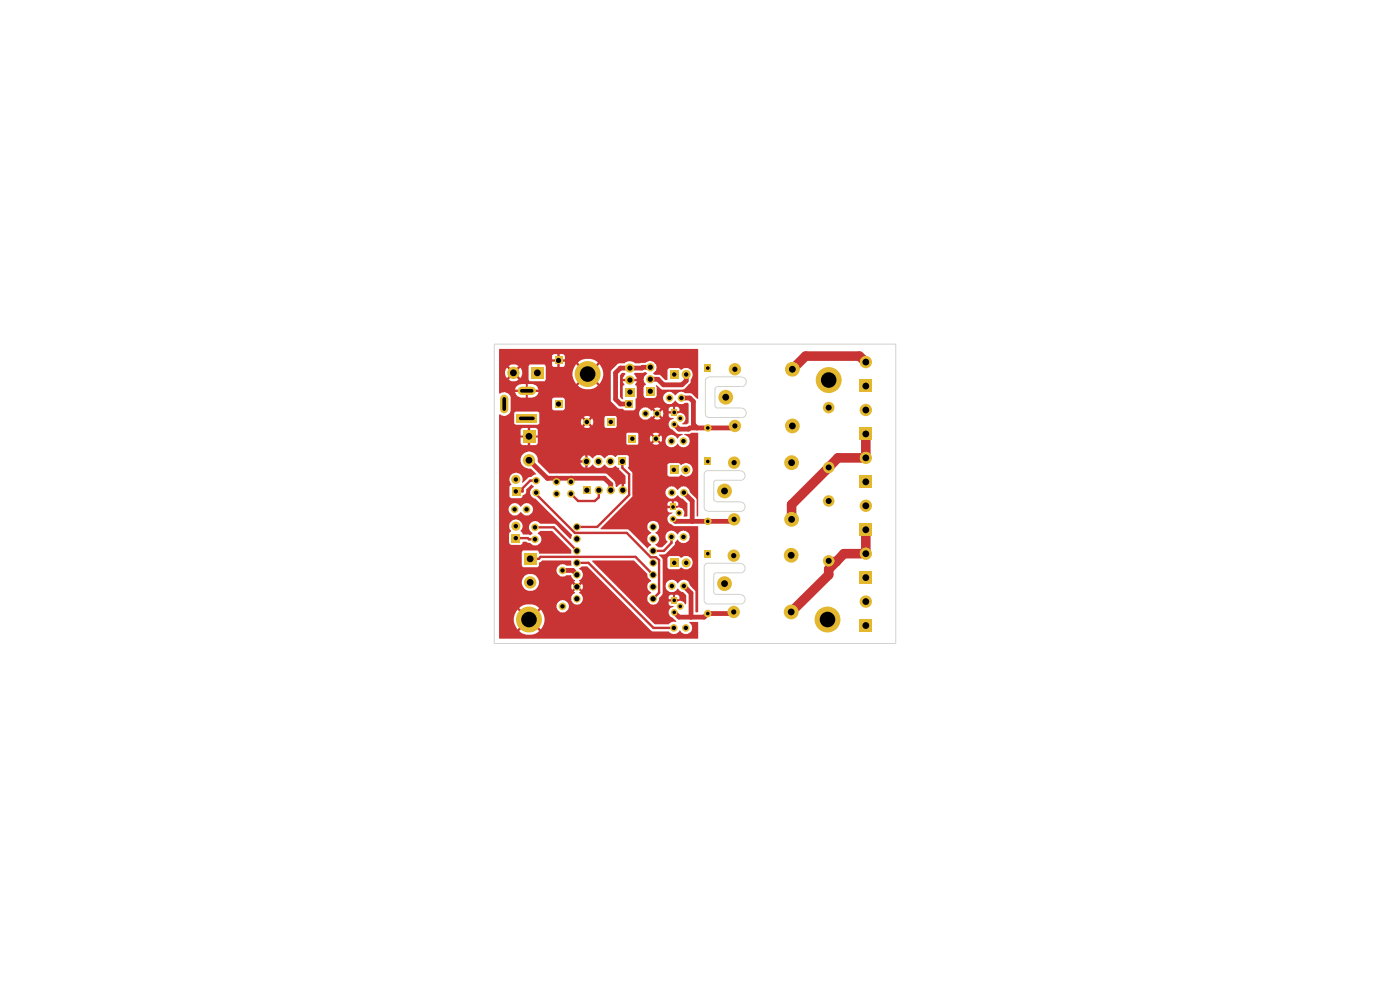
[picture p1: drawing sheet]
<svg xmlns="http://www.w3.org/2000/svg" width="297mm" height="210mm" viewBox="0 0 297 210" stroke-linecap="round" stroke-linejoin="round" font-family="sans-serif">
<g fill="#c83434">
<path d="M131.9 79.1h.6l.2 .2-.6 1.1h.9v.5h-.9l.4 .6-.4 .5v2.7l-.6-.4v-4.7z"/>
<path d="M106 74h42l.1 10.5-.2 .1-1.1-1.1-1.6-.2a1.21 1.21 0 0 0-1.8 .5l-.2 .1a1.3 1.3 0 0 0-1.9-.6 1.3 1.3 0 0 0-.2 2 1.3 1.3 0 0 0 2-.3l.2-.1 .4 .5a1.12 1.12 0 0 0 1.6 0h.6l.2 .2v4.1l-.4 .3h-1l.1-.2a1.16 1.16 0 0 0 .5-1.6 1.16 1.16 0 0 0-1.6-.5h-.3v-.5h.7v-.5l-.2-.3-.7-.1v.8h-.4v-.8h-.5l-.4 .2v.7h.7v.5h-.7v.5l.2 .4 .8 .1v.1a1.22 1.22 0 0 0-1.1 1.1 1.22 1.22 0 0 0 .9 1.3l.8 .8h1.3l-.1 .3-.6 .3-.4 .5-.1-.1a1.29 1.29 0 0 0-1.6-.6 1.29 1.29 0 0 0-.7 1.6 1.34 1.34 0 0 0 1.2 .8 1.34 1.34 0 0 0 1.2-.7 1.35 1.35 0 0 0 2.3 .3 1.35 1.35 0 0 0-.8-2.2v-.2h1.1l.4-.2 1.4 .1-.1 17.7-.2-.1v-3.7l-1.5-1.4v-.2a1.35 1.35 0 0 0-1.1-1.1 1.35 1.35 0 0 0-1.4 .8h-.1a1.35 1.35 0 0 0-2-.5 1.35 1.35 0 0 0 0 2.1 1.35 1.35 0 0 0 2-.4l.1-.1 .8 .8h.3l.9 .9v2.8h-.8a1.17 1.17 0 0 0-.1-1.5 1.17 1.17 0 0 0-1.4-.2h-.4v-.5h.8v-.5l-.3-.4h-.6v.8h-.5v-.8h-.5l-.3 .2-.1 .7h.8v.5h-.8v.5l.3 .3 .7 .1v.2a1.2 1.2 0 0 0-1 1.1 1.2 1.2 0 0 0 .9 1.3l.5 .3 5.1 .1-.1 18.2-.5-.1v-4.4l-1.2-1.3a1.3 1.3 0 0 0-2-.9l-.5 .6-.2-.2a1.26 1.26 0 0 0-1.8-.4 1.36 1.36 0 0 0-.5 1.5 1.36 1.36 0 0 0 1.2 1l.9-.4 .4-.5 .4 .5 .7 .3 .7 .7-.1 1.9a1.42 1.42 0 0 0-1.8-.6h-.3v-.5h.7v-.5l-.2-.3-.7-.1v.8h-.4v-.8h-.5l-.4 .2v.7h.7v.5h-.7v.5l.2 .4h.8v.2a1.22 1.22 0 0 0-1.1 1.1 1.22 1.22 0 0 0 .9 1.3l.8 .7-.1 .1h-.9l-.6 .5h-3l-13.3-13.4 8.9-.1 2.9 2.9-.1 .1a1.3 1.3 0 0 0 .7 1.1h.1v.3a1.35 1.35 0 0 0-.7 1.8l.7 .5v.2l-.3 .2a1.26 1.26 0 0 0-.4 1.3 1.26 1.26 0 0 0 1 .9 1.18 1.18 0 0 0 1.4-1.4l.7-.6 .1-.3v-5.6h1l.4 .4h2l.6-.4 .6 .4a1.44 1.44 0 0 0 1.6-.7 1.48 1.48 0 0 0-.9-2 1.57 1.57 0 0 0-1.4 .4l-.5-.4h-2l-.4 .4v1.9h-1v-1.7l-.8-.8 .1-.2h1.1l.3-.2 1.8-1.8 .1-.6 .4-.5 .1-.1 .2 .2a1.32 1.32 0 0 0 1.9 .4 1.32 1.32 0 0 0 .1-2 1.32 1.32 0 0 0-1.9 .1l-.3 .3-.1-.1a1.29 1.29 0 0 0-1.6-.6 1.29 1.29 0 0 0-.7 1.6l.3 .7-1.1 1.1h-.8l-.6-.4v-.2a1.34 1.34 0 0 0 .7-1.3 1.34 1.34 0 0 0-.8-1.2l.1-.1a1.26 1.26 0 0 0 .6-1.7 1.26 1.26 0 0 0-1.8-.6 1.26 1.26 0 0 0-.5 1.8l.7 .5v.2l-.3 .2a1.19 1.19 0 0 0-.5 1.2 1.19 1.19 0 0 0 .8 .9v.3l-.7 .6-4.2-4h-5.7l-.1-.2 6.7-6.8 .1-4.7h7.4v.3l.4 .2h2l.6-.4a1.41 1.41 0 0 0 1.9 0 1.41 1.41 0 0 0 0-2 1.41 1.41 0 0 0-1.9 0l-.6-.5-2.1 .1-.3 .2v2.1h-7.5v-.5l-.9-.8 .2-.3v-2.2l-.4-.3h-1.9l-.4 .5-.9-.5h-.6l-.6 .4-.2 .3h-.3a1.27 1.27 0 0 0-1.1-.7 1.27 1.27 0 0 0-1.2 .7h-.2l-.3-.3-.6-.4v.9h-.5v-.9l-.5 .2-.6 .9h.8l.1 .5h-.9v.2l.6 .8 .5 .1v-.8h.5v.8l.6-.3 .3-.3h.2l.2 .3a1.33 1.33 0 0 0 2.1-.3h.3l.2 .3 .6 .3h.6l.9-.4 .2 .4 .5 .1v.5l1.3 1.1v1.6l-.1 .2-.2-.1-.1 .9h-.4v-.9l-.7 .4-.3 .3h-.2l-.3-1.2-1.9-1.7h-12l-2.4-2.4a1.83 1.83 0 0 0-1.7-2.2 1.83 1.83 0 0 0-1.9 1.9 1.83 1.83 0 0 0 2.1 1.7l1.1 1.2-.4 .1-.6 .5-.7 .1-1.1 1.2-.1-.4a1.41 1.41 0 0 0-1.8-1.7 1.41 1.41 0 0 0-.5 2.4l-.4 .4v2.1l.4 .4 2.1-.1 .3-.6 .6-.3 .1-.9 1.1-1 .5 .3-.1 .2a1.36 1.36 0 0 0-.6 1.5 1.36 1.36 0 0 0 1.2 1l7.7 7.7-.2 .7-.3 .1-3.2-3.2-3.2-.1a1.31 1.31 0 0 0-2 .1 1.31 1.31 0 0 0 .4 1.9l.1 .2-.5 .4-.3-.2h-1.3v-.3l-.5-.6a1.34 1.34 0 0 0 .4-1.4 1.34 1.34 0 0 0-1.2-.8h-.5a1.26 1.26 0 0 0-1 1.6l.1 .4 .2 .2v.3l-.2 .1-.2 .3v1.9l.2 .3 .2 .2h2l.4-.3 .1-.4h.8l.1 .2 .7 .1 .2 .2a1.12 1.12 0 0 0 1.6 0 1.31 1.31 0 0 0-.2-2.2v-.2l.5-.4h2.5l4.1 4.1v.7h-6.8l-.3-.6h-3.2l-.2 .3v2.9l.2 .2 3.2 .1 .2-.3v-.7l.5-.1 .2-.3 6.2 .1v1l-1.2-.1a1.32 1.32 0 0 0-2 1.1 1.32 1.32 0 0 0 1.8 1.3l.4-.3h.9l.3 .7 .6 .5-.3 .2 .5 .6-.4 .2-.4-.4-.2 .4 .2 1 .5-.6 .3 .3-.5 .6 .3 .2-.4 .3a1.36 1.36 0 0 0-.2 1.6 1.24 1.24 0 0 0 2 .2 1.24 1.24 0 0 0-.5-2v-.2l.2-.1-.5-.6 .4-.3 .5 .6 .1-.6-.1-.8-.4 .4h-.3l-.2-.2 .5-.6-.2-.1v-.2a1.36 1.36 0 0 0 .7-1.2 1.36 1.36 0 0 0-.8-1.2l.6-.5h1.2l13.6 13.7 3.7 .1a1.28 1.28 0 0 0 1.3 .5 1.28 1.28 0 0 0 1-.8 1.34 1.34 0 0 0 2 .6 1.34 1.34 0 0 0 .1-2.1v-.3l1.8 .1-.1 3.5h-42l-.1-4.1h3.1l.2 1 .6 1.1 1.1-1.1h.1l.3 .4-1.2 1.1a3.2 3.2 0 0 0 4.2 0l-1.1-1.1 .3-.4h.2l1.1 1.1v-.1a3.2 3.2 0 0 0 0-4.1l-1.1 1.1-.5-.3 1.2-1.1-.5-.4h4.2a1.3 1.3 0 0 0 1.7 1.3 1.3 1.3 0 0 0 .5-2.2 1.3 1.3 0 0 0-2.2 .5v.4l-4.3-.1a3.2 3.2 0 0 0-3.7 .5l1.2 1.1-.3 .3h-.1l-1.1-1.1-.6 1.1-.2 1h-3.1v-7.9h4.8a1.82 1.82 0 0 0 2.5 1.7 1.82 1.82 0 0 0 .6-2.9 1.82 1.82 0 0 0-2.9 .5l-.2 .7h-4.8v-15.5h2v.3a1.35 1.35 0 0 0 1.1 1.1 1.35 1.35 0 0 0 1.4-.8h.1a1.32 1.32 0 0 0 1.8 .7 1.32 1.32 0 0 0 .6-1.9 1.32 1.32 0 0 0-1.9-.5l-.4 .6h-.2a1.33 1.33 0 0 0-1.9-.6l-.4 .5-.2 .6h-2v-14.1h4.5l.5 .5h1.1v-1v-.2h.5v1.2h1.2l.4-.5h18.8l.2 .4h2.1l.2-.2v-1h2.5l.1 .7 .6-.6 .4 .3-.6 .7 1 .1 .5-.1-.6-.8 .4-.2 .5 .6 .2-.3v-.9l-.2-.3-.7 .6-.2-.3 .6-.6-1-.2-.5 .2 .6 .6-.3 .3-.7-.6-.1 .8h-2.5l-.1-1.2-2.2-.1-.2 .2v1.9h-18.8v-1.1h-1.2v-.4h1.2v-1.2l-.3-.3-1.3-.1v1.2h-.5v-1.2h-1.1l-.5 .4v1.2h1.2v.4h-1.2v1.1h-4.5v-4.2h3.2l.3 .4h4.7l.3-.3v-.3h8.8l.3 .8 .5-.6 .4 .2-.6 .7 .5 .2 1-.2-.3-.2h3.2l.3 .4h2.1l.2-.4v-1.9l-.2-.3h-2.1l-.3 .4v1.8h-3.2l-.3-.5 .4-.2 .5 .6 .2-.5v-.5l-.2-.6-.5 .6h-.2l-.2-.3 .6-.6-.6-.2-.9 .2 .6 .6-.2 .3h-.2l-.5-.6-.3 .8h-8.8v-1.8h21.2a1.27 1.27 0 0 0 1.3 1.3h.5l.7-.7 .3 .2 .5-.6 .4 .3-.6 .6 .5 .2 1-.2-.6-.6 .2-.3h.2l.5 .6 .1-.1 .2-.7-.2-.6-.1-.1-.5 .6h-.3l-.1-.3 .6-.7-.5-.1-1 .1 .5 .6-.1 .4h-.2l-.5-.6-.2 .1h-.2a1.33 1.33 0 0 0-1.4-.6 1.33 1.33 0 0 0-1 1.2h-21.2l-.3-.4h-4.7l-.3 .3v2.1h-3.2l.1-1.8a1.44 1.44 0 0 0 1.6 .2 1.44 1.44 0 0 0 .7-1.5h8.8l.4 .5h1.9l.4-.5v-1.9h9.8v.4l.2 .3 1.3 1.2 1 .1 .4 .4h1.9l.4-.5v-2.1l.3-.2v-2.3l-.4-.3 .4-.8h-.9l-.1-.5h1l-.4-.8-.2-.2 .2-.3h1.6a.54 .54 0 0 1 1 .2l-.7 .7a2.01 2.01 0 0 0 .4 1.6l-.3 .2-.2 .3v1.8l.2 .4 .2 .1h1.9l.3-.1 .2-.4-.1-2.3 1.3 1h4.3h.4l1.1-1.2 .2-.3v-.6a1.5 1.5 0 0 0-.6-2.4 1.57 1.57 0 0 0-1.4 .4l-.5-.4-2.1 .1-.3 .3-.1 2.1h-.4l-1.1-1.1h-1.1l-.3-.2-.1-.1 .6-.6a1.38 1.38 0 0 0-.4-1.8 1.38 1.38 0 0 0-1.8 .2l-2.2 .1-.1-.2a1.57 1.57 0 0 0-2.1 .2h-1.4l-1.5 1.6v6h-9.8l-.4-.4h-1.9l-.4 .3v2h-8.8v-2.4l-.6-.8a1.46 1.46 0 0 0-1.7 .1l-.1-.9 4.4 .1-.1 .5h-.9a1.44 1.44 0 0 0 1.2 1.1h1v-1h.5v1h1.3l.8-.6 .2-.5h-1l-.1-.5 1.1-.1a1.44 1.44 0 0 0-1.3-1.1h-1v1h-.5v-1h-.9l-.8 .3-.4 .3-.1 .5h-3.4v-3.5h1.2l.2 .8 .3 .3 .6-.8h.2l.3 .4-.8 .7a1.65 1.65 0 0 0 2.1 0l-.1-.1h2.2l.3 .5h3.1l.3-.4v-1.2h5.6a3.5 3.5 0 0 0 .8 2.2l1.1-1.1 .4 .2-1.2 1.2a3.2 3.2 0 0 0 4.3 0l-1.1-1.1 .2-.3h.2l1.1 1.1 .1-.2a3.2 3.2 0 0 0-.1-4.1l-1.1 1.1-.4-.2 1.2-1.2a3.2 3.2 0 0 0-4.3 0l1.1 1.1-.2 .3h-.2l-1.1-1.1-.1 .2a3.1 3.1 0 0 0-.7 1.9h-5.6v-1.6l-.2-.3h1.5l.3 .4h.8v-.7l.5-.1v.8h.9l.2-.3v-.8h-.8l.1-.5h.7v-.7l-.2-.3-.9-.1v.8l-.4 .1-.1-.9h-.7l-.4 .3v.8h.8l.1 .4-.9 .1v.7l-4.7-.1-.3 .4v2.7h-2.2l-.6-.7 .4-.3 .7 .8v-.1a1.6 1.6 0 0 0 0-2.1l-.7 .8h-.2l-.2-.4 .7-.7-.2-.1a1.59 1.59 0 0 0-1.9 .1l.8 .7-.3 .4h-.2l-.6-.8-.3 .3-.2 .8h-1.2z"/>
</g>
<path d="M133.6 78.1h-2l-1 1v5.6l1 1h1.9M116.1 101.4h2v.8" fill="none" stroke="#c83434" stroke-width="1"/>
<g fill="#c83434">
<circle cx="121.1" cy="101.4" r=".51"/>
<circle cx="116.1" cy="101.4" r=".51"/>
</g>
<path d="M138 77.9l-4.4 .2M145.6 79.4v1.4l-1 .8h-3.8l-1.2-1.2h-1.6M112.2 97.6l3.9 3.8M143 90l1.1 1M144.6 84.4h1.7l.8 .8v4.8M118.1 101.4h3M128.2 101.4l1.4 1.3" fill="none" stroke="#c83434" stroke-width="1"/>
<path d="M132 97.9v1.3l1.5 1.4v4.4M113.7 104.5v.3M113.7 102h-1.2l-1.6 1.6v.6h-1.5" fill="none" stroke="#c83434" stroke-width=".51"/>
<path d="M183.7 76.8l-1.4-1.3h-11.4l-2.8 2.8" fill="none" stroke="#c83434" stroke-width="2"/>
<circle cx="138.5" cy="116.9" r=".25" fill="#c83434"/>
<path d="M147.1 90l.8 .8M155.9 90.4l-.5 .4h-9.1l-.2 .2h-2" fill="none" stroke="#c83434" stroke-width="1"/>
<path d="M183.7 92v5.1h-5.9l-9.9 9.9M175.8 119l.1 .1h1.5M177.4 119.1l-1.6 1.6v1.2l-8 7.9M183.7 112.4v5h-4.7l-1.6 1.7" fill="none" stroke="#c83434" stroke-width="2"/>
<path d="M138 118.2h1.1l.7 .6M139.8 125.7l-1.3 1.3" fill="none" stroke="#c83434" stroke-width=".51"/>
<circle cx="138.5" cy="127" r=".25" fill="#c83434"/>
<path d="M139.8 118.8v6.9M142.4 113.9v1.3M155.7 110.2l-.3 .3" fill="none" stroke="#c83434" stroke-width=".51"/>
<path d="M167.9 107v3.2" fill="none" stroke="#c83434" stroke-width="2"/>
<path d="M145.1 104.5l1.7 1.8v4.3h8.4l.5-.4" fill="none" stroke="#c83434" stroke-width="1"/>
<circle cx="138.5" cy="116.9" r=".25" fill="#c83434"/>
<path d="M113.5 111.9h4l4.9 5M142.4 115.2l-1.6 1.7h-2.3" fill="none" stroke="#c83434" stroke-width=".51"/>
<path d="M142.8 110.1l.5 .5h3.5M119.3 121h2.2l.9 .9M145.1 124.3l1.5 1.5v5.1M155.7 129.8l-.4 .3h-5.2l-.7 .8h-5.3l-1.1-1" fill="none" stroke="#c83434" stroke-width="1"/>
<circle cx="122.4" cy="116.9" r=".25" fill="#c83434"/>
<path d="M109.4 114.1h2.6l.2 .3h1.3M114.7 118.1h20.1l3.7 3.8" fill="none" stroke="#c83434" stroke-width=".51"/>
<circle cx="138.5" cy="121.9" r=".25" fill="#c83434"/>
<path d="M122.4 111.8h4.3M124.8 119.4l13.8 13.8h4.4M133 113l5 5.2" fill="none" stroke="#c83434" stroke-width=".51"/>
<path d="M121.1 101.4v.8" fill="none" stroke="#c83434" stroke-width="1"/>
<circle cx="122.4" cy="111.8" r=".25" fill="#c83434"/>
<path d="M113.7 104.8l8.3 8.2" fill="none" stroke="#c83434" stroke-width=".51"/>
<circle cx="122.4" cy="121.9" r=".51" fill="#c83434"/>
<path d="M114.7 118.1l-.4 .4h-1.8M122.4 119.4h2.4" fill="none" stroke="#c83434" stroke-width=".51"/>
<circle cx="122.4" cy="119.4" r=".25" fill="#c83434"/>
<path d="M121.1 101.4h7.1M129.6 102.7v1.3" fill="none" stroke="#c83434" stroke-width="1"/>
<path d="M122 113h11M127 104v1.5l-.8 .8h-3.6l-1.5-1.6M133.5 105l-6.8 6.8" fill="none" stroke="#c83434" stroke-width=".51"/>
<g fill="#e3b72e">
<path d="M133.4 92.3h1.5v1.5h-1.5z"/>
<path d="M132.6 84.9h1.7v1.6h-1.7z"/>
<path d="M109.6 87.8h4.3v1.8h-4.3z"/>
<circle cx="136.9" cy="87.7" r=".8"/>
<circle cx="139.4" cy="87.7" r=".8"/>
</g>
<path d="M107 84.6v2.2M110.7 82.9h2.1" fill="none" stroke="#e3b72e" stroke-width="1.8"/>
<g fill="#e3b72e">
<path d="M117.6 84.9h1.7v1.6h-1.7z"/>
<path d="M117.6 75.6h1.7v1.7h-1.7z"/>
<path d="M112.6 77.8h2.7v2.6h-2.7z"/>
<path d="M142.1 78.6h1.8v1.8h-1.8z"/>
<path d="M149.4 77.3h1.4v1.5h-1.4z"/>
<path d="M137 82.1h1.8v1.8h-1.8z"/>
<path d="M132.6 82.2h2v1.9h-2z"/>
<circle cx="108.9" cy="79.1" r="1.31"/>
<circle cx="145.6" cy="79.4" r=".97"/>
<circle cx="138" cy="77.9" r=".89"/>
<circle cx="138" cy="80.4" r=".89"/>
</g>
<path d="M133.6 78.1h.1M133.6 80.6h.1" fill="none" stroke="#e3b72e" stroke-width="1.9"/>
<g fill="#e3b72e">
<path d="M128.7 88.7h1.6v1.6h-1.6z"/>
<path d="M131.2 97h1.7v1.7h-1.7z"/>
<path d="M142.1 118.5h1.8v1.7h-1.8z"/>
<path d="M149.4 116.7h1.4v1.5h-1.4z"/>
<path d="M142.1 106.9h1.3v1.3h-1.3z"/>
<path d="M182.3 100.9h2.6v2.6h-2.6z"/>
<path d="M182.3 121.2h2.6v2.6h-2.6z"/>
<path d="M182.3 131.3h2.6v2.7h-2.6z"/>
<path d="M182.3 111h2.6v2.6h-2.6z"/>
<path d="M142.4 126.7h1.2v1.3h-1.2z"/>
<path d="M142.1 98.7h1.8v1.9h-1.8z"/>
<path d="M149.4 97.1h1.4v1.6h-1.4z"/>
<path d="M142.4 86.8h1.2v1.4h-1.2z"/>
<path d="M182.3 90.7h2.6v2.6h-2.6z"/>
<path d="M182.3 80.5h2.6v2.7h-2.6z"/>
<path d="M110.9 91.3h2.7v2.6h-2.7z"/>
<path d="M108.6 103.3h1.8v1.9h-1.8z"/>
<path d="M108.5 113.2h1.9v1.9h-1.9z"/>
<path d="M123.6 103.1h1.7v1.7h-1.7z"/>
<path d="M111.2 117.3h2.6v2.5h-2.6z"/>
<circle cx="124.7" cy="79.3" r="2.75"/>
<circle cx="124.5" cy="89.5" r=".8"/>
<circle cx="129.5" cy="97.9" r=".89"/>
<circle cx="127" cy="97.9" r=".89"/>
<circle cx="124.4" cy="97.9" r=".89"/>
<circle cx="145.6" cy="119.4" r=".97"/>
<circle cx="145.1" cy="124.3" r=".8"/>
<circle cx="142.5" cy="124.3" r=".8"/>
<circle cx="138.5" cy="121.9" r=".8"/>
<circle cx="150.1" cy="110.6" r=".8"/>
<circle cx="155.7" cy="110.2" r="1.31"/>
<circle cx="155.7" cy="117.9" r="1.31"/>
<circle cx="153.7" cy="104.2" r="1.57"/>
<circle cx="144.1" cy="108.8" r=".72"/>
<circle cx="142.8" cy="110.1" r=".72"/>
<circle cx="145.1" cy="104.5" r=".8"/>
<circle cx="142.5" cy="104.5" r=".8"/>
<circle cx="142.4" cy="113.9" r=".8"/>
<circle cx="145" cy="113.9" r=".8"/>
<circle cx="150.1" cy="130.1" r=".8"/>
<circle cx="153.7" cy="123.8" r="1.57"/>
<circle cx="155.7" cy="129.8" r="1.31"/>
<circle cx="144.3" cy="128.6" r=".72"/>
<circle cx="167.9" cy="110.2" r="1.57"/>
<circle cx="167.8" cy="117.8" r="1.57"/>
<circle cx="175.8" cy="106.3" r="1.23"/>
<circle cx="175.8" cy="119" r="1.23"/>
<circle cx="183.7" cy="107.3" r="1.31"/>
<circle cx="167.8" cy="129.8" r="1.57"/>
<circle cx="183.7" cy="117.4" r="1.31"/>
<circle cx="183.7" cy="127.6" r="1.31"/>
<circle cx="175.5" cy="131.4" r="2.75"/>
<circle cx="143" cy="129.9" r=".72"/>
<circle cx="143" cy="133.2" r=".8"/>
<circle cx="145.5" cy="133.2" r=".8"/>
<circle cx="138.5" cy="127" r=".8"/>
<circle cx="138.5" cy="124.5" r=".8"/>
<circle cx="138.5" cy="119.4" r=".8"/>
<circle cx="138.5" cy="116.9" r=".8"/>
<circle cx="138.5" cy="114.3" r=".8"/>
<circle cx="138.5" cy="111.8" r=".8"/>
<circle cx="139.1" cy="93.1" r=".8"/>
<circle cx="145.5" cy="99.7" r=".97"/>
<circle cx="142.4" cy="93.6" r=".8"/>
<circle cx="145" cy="93.6" r=".8"/>
<circle cx="150.1" cy="90.8" r=".8"/>
<circle cx="144.3" cy="88.7" r=".72"/>
<circle cx="143" cy="90" r=".72"/>
<circle cx="144.6" cy="84.4" r=".8"/>
<circle cx="142" cy="84.4" r=".8"/>
<circle cx="154" cy="84.3" r="1.57"/>
<circle cx="155.9" cy="90.4" r="1.31"/>
<circle cx="168.1" cy="78.3" r="1.57"/>
<circle cx="155.9" cy="78.3" r="1.31"/>
<circle cx="155.7" cy="98.1" r="1.31"/>
<circle cx="168.1" cy="90.4" r="1.57"/>
<circle cx="167.9" cy="98.1" r="1.57"/>
<circle cx="175.8" cy="99.2" r="1.23"/>
<circle cx="183.7" cy="97.1" r="1.31"/>
<circle cx="175.8" cy="86.5" r="1.23"/>
<circle cx="183.7" cy="76.8" r="1.31"/>
<circle cx="175.8" cy="80.6" r="2.75"/>
<circle cx="183.7" cy="87" r="1.31"/>
<circle cx="112.2" cy="97.6" r="1.31"/>
<circle cx="109.4" cy="101.7" r=".97"/>
<circle cx="109.4" cy="111.6" r=".97"/>
<circle cx="122.4" cy="111.8" r=".8"/>
<circle cx="122.4" cy="114.3" r=".8"/>
<circle cx="109.2" cy="108" r=".8"/>
<circle cx="111.7" cy="108" r=".8"/>
<circle cx="113.5" cy="111.9" r=".8"/>
<circle cx="113.5" cy="114.4" r=".8"/>
<circle cx="122.4" cy="116.9" r=".8"/>
<circle cx="122.4" cy="119.4" r=".8"/>
<circle cx="122.4" cy="121.9" r=".8"/>
<circle cx="122.4" cy="124.5" r=".8"/>
<circle cx="119.3" cy="121" r=".8"/>
<circle cx="113.7" cy="104.5" r=".8"/>
<circle cx="113.7" cy="102" r=".8"/>
<circle cx="118.1" cy="102.2" r=".8"/>
<circle cx="118.1" cy="104.7" r=".8"/>
<circle cx="121.1" cy="102.2" r=".8"/>
<circle cx="121.1" cy="104.7" r=".8"/>
<circle cx="127" cy="104" r=".89"/>
<circle cx="129.6" cy="104" r=".89"/>
<circle cx="132.1" cy="104" r=".89"/>
<circle cx="122.4" cy="127" r=".8"/>
<circle cx="119.3" cy="128.6" r=".8"/>
<circle cx="112.2" cy="131.4" r="2.75"/>
<circle cx="112.5" cy="123.5" r="1.31"/>
</g>
<g fill="none" stroke="#e3b72e" stroke-width=".21">
<path d="M106.5 84.6v2.2M106.6 84.3l.5-.1 .3 .4v2.2l-.3 .4-.5-.1-.1-.3zM110.2 88.4l2.9-.1 .2 .1 .1 .4-.3 .3h-2.6l-.4-.3zM110.4 82.6l2.5-.1 .2 .1 .1 .4-.3 .3h-2.2l-.4-.3zM110.5 88.3h2.6M110.7 82.5h2.2"/>
<circle cx="109" cy="79.1" r=".72"/>
<circle cx="114" cy="79.1" r=".72"/>
<circle cx="118.5" cy="76.5" r=".55"/>
<circle cx="124.7" cy="79.4" r="1.65"/>
<circle cx="133.7" cy="78.1" r=".64"/>
<circle cx="138" cy="77.9" r=".55"/>
<circle cx="143.1" cy="79.5" r=".47"/>
<circle cx="145.6" cy="79.5" r=".47"/>
<circle cx="150.2" cy="78.1" r=".47"/>
<circle cx="155.9" cy="78.4" r=".55"/>
<circle cx="168.1" cy="78.4" r=".72"/>
<circle cx="183.7" cy="76.8" r=".72"/>
<circle cx="112.3" cy="92.6" r=".72"/>
<circle cx="112.3" cy="97.7" r=".72"/>
<circle cx="118.5" cy="85.7" r=".55"/>
<circle cx="124.5" cy="97.9" r=".55"/>
<circle cx="124.5" cy="89.5" r=".47"/>
<circle cx="127" cy="97.9" r=".55"/>
<circle cx="129.5" cy="97.9" r=".55"/>
<circle cx="129.6" cy="89.5" r=".47"/>
<circle cx="132.1" cy="97.9" r=".55"/>
<circle cx="133.5" cy="85.7" r=".55"/>
<circle cx="133.7" cy="83.2" r=".64"/>
<circle cx="133.7" cy="80.7" r=".64"/>
<circle cx="134.2" cy="93.1" r=".47"/>
<circle cx="137" cy="87.8" r=".47"/>
<circle cx="138" cy="80.5" r=".55"/>
<circle cx="138" cy="83" r=".55"/>
<circle cx="139.2" cy="93.1" r=".47"/>
<circle cx="139.4" cy="87.8" r=".47"/>
<circle cx="142.1" cy="84.5" r=".47"/>
<circle cx="142.5" cy="93.6" r=".47"/>
<circle cx="143" cy="99.7" r=".47"/>
<circle cx="143.1" cy="87.5" r=".47"/>
<circle cx="143.1" cy="90.1" r=".47"/>
<circle cx="144.3" cy="88.8" r=".47"/>
<circle cx="144.6" cy="84.5" r=".47"/>
<circle cx="145" cy="93.6" r=".47"/>
<circle cx="145.5" cy="99.7" r=".47"/>
<circle cx="150.2" cy="97.9" r=".47"/>
<circle cx="150.2" cy="90.8" r=".47"/>
<circle cx="154" cy="84.3" r=".72"/>
<circle cx="155.8" cy="98.2" r=".55"/>
<circle cx="155.9" cy="90.4" r=".55"/>
<circle cx="168" cy="98.2" r=".72"/>
<circle cx="168.1" cy="90.4" r=".72"/>
<circle cx="175.8" cy="80.7" r="1.65"/>
<circle cx="175.8" cy="99.2" r=".64"/>
<circle cx="175.8" cy="86.5" r=".64"/>
<circle cx="183.7" cy="81.9" r=".72"/>
<circle cx="183.7" cy="87" r=".72"/>
<circle cx="183.7" cy="97.2" r=".72"/>
<circle cx="183.7" cy="92.1" r=".72"/>
<circle cx="109.2" cy="108.1" r=".47"/>
<circle cx="109.5" cy="101.7" r=".47"/>
<circle cx="109.5" cy="111.6" r=".47"/>
<circle cx="109.5" cy="104.3" r=".47"/>
<circle cx="109.5" cy="114.2" r=".47"/>
<circle cx="111.8" cy="108.1" r=".47"/>
<circle cx="112.5" cy="118.6" r=".72"/>
<circle cx="113.5" cy="114.4" r=".47"/>
<circle cx="113.5" cy="111.9" r=".47"/>
<circle cx="113.8" cy="102" r=".47"/>
<circle cx="113.8" cy="104.5" r=".47"/>
<circle cx="118.1" cy="102.2" r=".47"/>
<circle cx="118.1" cy="104.8" r=".47"/>
<circle cx="121.2" cy="102.2" r=".47"/>
<circle cx="121.2" cy="104.8" r=".47"/>
<circle cx="122.4" cy="119.4" r=".55"/>
<circle cx="122.4" cy="114.4" r=".55"/>
<circle cx="122.4" cy="116.9" r=".55"/>
<circle cx="122.4" cy="111.8" r=".55"/>
<circle cx="124.5" cy="104" r=".55"/>
<circle cx="127.1" cy="104" r=".55"/>
<circle cx="129.6" cy="104" r=".55"/>
<circle cx="132.2" cy="104" r=".55"/>
<circle cx="138.6" cy="119.4" r=".55"/>
<circle cx="138.6" cy="116.9" r=".55"/>
<circle cx="138.6" cy="114.4" r=".55"/>
<circle cx="138.6" cy="111.8" r=".55"/>
<circle cx="142.5" cy="113.9" r=".47"/>
<circle cx="142.6" cy="104.5" r=".47"/>
<circle cx="142.8" cy="110.1" r=".47"/>
<circle cx="142.8" cy="107.6" r=".47"/>
<circle cx="143.1" cy="119.4" r=".47"/>
<circle cx="144.1" cy="108.9" r=".47"/>
<circle cx="145" cy="113.9" r=".47"/>
<circle cx="145.1" cy="104.5" r=".47"/>
<circle cx="145.6" cy="119.4" r=".47"/>
<circle cx="150.2" cy="110.6" r=".47"/>
<circle cx="150.2" cy="117.5" r=".47"/>
<circle cx="153.7" cy="104.2" r=".72"/>
<circle cx="155.7" cy="117.9" r=".55"/>
<circle cx="155.8" cy="110.2" r=".55"/>
<circle cx="167.9" cy="117.8" r=".72"/>
<circle cx="168" cy="110.2" r=".72"/>
<circle cx="175.8" cy="106.3" r=".64"/>
<circle cx="175.8" cy="119" r=".64"/>
<circle cx="183.7" cy="102.2" r=".72"/>
<circle cx="183.7" cy="117.5" r=".72"/>
<circle cx="183.7" cy="112.4" r=".72"/>
<circle cx="183.7" cy="107.3" r=".72"/>
<circle cx="112.3" cy="131.5" r="1.65"/>
<circle cx="112.5" cy="123.6" r=".72"/>
<circle cx="119.4" cy="121" r=".47"/>
<circle cx="119.4" cy="128.7" r=".47"/>
<circle cx="122.4" cy="127.1" r=".55"/>
<circle cx="122.4" cy="122" r=".55"/>
<circle cx="122.4" cy="124.5" r=".55"/>
<circle cx="138.6" cy="127.1" r=".55"/>
<circle cx="138.6" cy="124.5" r=".55"/>
<circle cx="138.6" cy="122" r=".55"/>
<circle cx="142.6" cy="124.3" r=".47"/>
<circle cx="143" cy="133.2" r=".47"/>
<circle cx="143.1" cy="127.4" r=".47"/>
<circle cx="143.1" cy="129.9" r=".47"/>
<circle cx="144.3" cy="128.7" r=".47"/>
<circle cx="145.1" cy="124.3" r=".47"/>
<circle cx="145.5" cy="133.2" r=".47"/>
<circle cx="150.2" cy="130.2" r=".47"/>
<circle cx="153.7" cy="123.8" r=".72"/>
<circle cx="155.7" cy="129.9" r=".55"/>
<circle cx="167.9" cy="129.9" r=".72"/>
<circle cx="175.6" cy="131.5" r="1.65"/>
<circle cx="183.7" cy="127.6" r=".72"/>
<circle cx="183.7" cy="132.7" r=".72"/>
<circle cx="183.7" cy="122.6" r=".72"/>
</g>
<g fill="#000">
<circle cx="108.9" cy="79.1" r=".72"/>
<circle cx="114" cy="79.1" r=".72"/>
<circle cx="118.5" cy="76.5" r=".55"/>
<circle cx="124.7" cy="79.3" r="1.65"/>
<circle cx="133.6" cy="78.1" r=".55"/>
<circle cx="138" cy="77.9" r=".55"/>
<circle cx="143" cy="79.4" r=".47"/>
<circle cx="145.6" cy="79.4" r=".47"/>
<circle cx="150.1" cy="78.1" r=".38"/>
<circle cx="155.9" cy="78.3" r=".55"/>
<circle cx="168.1" cy="78.3" r=".72"/>
<circle cx="183.7" cy="76.8" r=".72"/>
<circle cx="112.2" cy="92.6" r=".72"/>
<circle cx="112.2" cy="97.6" r=".72"/>
<circle cx="118.5" cy="85.7" r=".55"/>
<circle cx="124.4" cy="97.9" r=".55"/>
<circle cx="124.5" cy="89.5" r=".47"/>
<circle cx="127" cy="97.9" r=".55"/>
<circle cx="129.5" cy="97.9" r=".55"/>
<circle cx="129.6" cy="89.5" r=".47"/>
<circle cx="132" cy="97.9" r=".55"/>
<circle cx="133.5" cy="85.7" r=".55"/>
<circle cx="133.6" cy="80.6" r=".55"/>
<circle cx="133.6" cy="83.2" r=".55"/>
<circle cx="134.1" cy="93.1" r=".47"/>
<circle cx="136.9" cy="87.7" r=".47"/>
<circle cx="138" cy="83" r=".55"/>
<circle cx="138" cy="80.4" r=".55"/>
<circle cx="139.1" cy="93.1" r=".47"/>
<circle cx="139.4" cy="87.7" r=".47"/>
<circle cx="142" cy="84.4" r=".47"/>
<circle cx="142.4" cy="93.6" r=".47"/>
<circle cx="143" cy="99.7" r=".47"/>
<circle cx="143" cy="87.5" r=".38"/>
<circle cx="143" cy="90" r=".38"/>
<circle cx="144.3" cy="88.7" r=".38"/>
<circle cx="144.6" cy="84.4" r=".47"/>
<circle cx="145" cy="93.6" r=".47"/>
<circle cx="145.5" cy="99.7" r=".47"/>
<circle cx="150.1" cy="97.9" r=".38"/>
<circle cx="150.1" cy="90.8" r=".38"/>
<circle cx="154" cy="84.3" r=".72"/>
<circle cx="155.7" cy="98.1" r=".55"/>
<circle cx="155.9" cy="90.4" r=".55"/>
<circle cx="167.9" cy="98.1" r=".72"/>
<circle cx="168.1" cy="90.4" r=".72"/>
<circle cx="175.8" cy="80.6" r="1.65"/>
<circle cx="175.8" cy="86.5" r=".64"/>
<circle cx="175.8" cy="99.2" r=".64"/>
<circle cx="183.7" cy="81.9" r=".72"/>
<circle cx="183.7" cy="87" r=".72"/>
<circle cx="183.7" cy="97.1" r=".72"/>
<circle cx="183.7" cy="92" r=".72"/>
<circle cx="109.2" cy="108" r=".47"/>
<circle cx="109.4" cy="114.1" r=".47"/>
<circle cx="109.4" cy="101.7" r=".47"/>
<circle cx="109.4" cy="104.2" r=".47"/>
<circle cx="109.4" cy="111.6" r=".47"/>
<circle cx="111.7" cy="108" r=".47"/>
<circle cx="112.5" cy="118.5" r=".72"/>
<circle cx="113.5" cy="114.4" r=".47"/>
<circle cx="113.5" cy="111.9" r=".47"/>
<circle cx="113.7" cy="102" r=".47"/>
<circle cx="113.7" cy="104.5" r=".47"/>
<circle cx="118.1" cy="102.2" r=".47"/>
<circle cx="118.1" cy="104.7" r=".47"/>
<circle cx="121.1" cy="102.2" r=".47"/>
<circle cx="121.1" cy="104.7" r=".47"/>
<circle cx="122.4" cy="111.8" r=".55"/>
<circle cx="122.4" cy="116.9" r=".55"/>
<circle cx="122.4" cy="119.4" r=".55"/>
<circle cx="122.4" cy="114.3" r=".55"/>
<circle cx="124.5" cy="104" r=".55"/>
<circle cx="127" cy="104" r=".55"/>
<circle cx="129.6" cy="104" r=".55"/>
<circle cx="132.1" cy="104" r=".55"/>
<circle cx="138.5" cy="111.8" r=".55"/>
<circle cx="138.5" cy="116.9" r=".55"/>
<circle cx="138.5" cy="119.4" r=".55"/>
<circle cx="138.5" cy="114.3" r=".55"/>
<circle cx="142.4" cy="113.9" r=".47"/>
<circle cx="142.5" cy="104.5" r=".47"/>
<circle cx="142.8" cy="110.1" r=".38"/>
<circle cx="142.8" cy="107.5" r=".38"/>
<circle cx="143" cy="119.4" r=".47"/>
<circle cx="144.1" cy="108.8" r=".38"/>
<circle cx="145" cy="113.9" r=".47"/>
<circle cx="145.1" cy="104.5" r=".47"/>
<circle cx="145.6" cy="119.4" r=".47"/>
<circle cx="150.1" cy="110.6" r=".38"/>
<circle cx="150.1" cy="117.4" r=".38"/>
<circle cx="153.7" cy="104.2" r=".72"/>
<circle cx="155.7" cy="117.9" r=".55"/>
<circle cx="155.7" cy="110.2" r=".55"/>
<circle cx="167.8" cy="117.8" r=".72"/>
<circle cx="167.9" cy="110.2" r=".72"/>
<circle cx="175.8" cy="119" r=".64"/>
<circle cx="175.8" cy="106.3" r=".64"/>
<circle cx="183.7" cy="107.3" r=".72"/>
<circle cx="183.7" cy="102.2" r=".72"/>
<circle cx="183.7" cy="112.4" r=".72"/>
<circle cx="183.7" cy="117.4" r=".72"/>
<circle cx="112.2" cy="131.4" r="1.65"/>
<circle cx="112.5" cy="123.5" r=".72"/>
<circle cx="119.3" cy="121" r=".47"/>
<circle cx="119.3" cy="128.6" r=".47"/>
<circle cx="122.4" cy="127" r=".55"/>
<circle cx="122.4" cy="121.9" r=".55"/>
<circle cx="122.4" cy="124.5" r=".55"/>
<circle cx="138.5" cy="127" r=".55"/>
<circle cx="138.5" cy="121.9" r=".55"/>
<circle cx="138.5" cy="124.5" r=".55"/>
<circle cx="142.5" cy="124.3" r=".47"/>
<circle cx="143" cy="133.2" r=".47"/>
<circle cx="143" cy="129.9" r=".38"/>
<circle cx="143" cy="127.4" r=".38"/>
<circle cx="144.3" cy="128.6" r=".38"/>
<circle cx="145.1" cy="124.3" r=".47"/>
<circle cx="145.5" cy="133.2" r=".47"/>
<circle cx="150.1" cy="130.1" r=".38"/>
<circle cx="153.7" cy="123.8" r=".72"/>
<circle cx="155.7" cy="129.8" r=".55"/>
<circle cx="167.8" cy="129.8" r=".72"/>
<circle cx="175.5" cy="131.4" r="1.65"/>
<circle cx="183.7" cy="122.5" r=".72"/>
<circle cx="183.7" cy="132.7" r=".72"/>
<circle cx="183.7" cy="127.6" r=".72"/>
</g>
<path d="M107 84.6v2.2M110.4 88.7h2.7M110.7 82.9h2.1" fill="none" stroke="#000" stroke-width=".76"/>
<g fill="none" stroke="#d0d2cd" stroke-width=".21">
<path d="M104.9 73h85.1v63.5h-85.1zM150.4 79.9h6.9M157.3 80a1.02 1.02 0 0 1 1 1 1.02 1.02 0 0 1-1 1M149.6 80.7v7.1a.76 .76 0 0 0 .8 .8h6.9M150.4 80a.76 .76 0 0 0-.8 .8M151.7 82.5v3.5l.2 .5h5.4M152.2 82.1l-.5 .2v.3M152.2 82h5.1M157 99.8h-6.9a.76 .76 0 0 0-.7 .8v7.1M157 99.9a1.02 1.02 0 0 1 1.1 1 1.02 1.02 0 0 1-1.1 1M157.3 86.6a1.02 1.02 0 0 1 1 1 1.02 1.02 0 0 1-1 1M149.4 107.6a.76 .76 0 0 0 .7 .8"/>
<path d="M150.1 108.5h6.9M151.4 105.8l.3 .5 .2 .1M151.9 106.4h5.1M157 119.5h-6.9a.76 .76 0 0 0-.7 .7v7.2a.76 .76 0 0 0 .7 .7h6.9M157 101.9h-5.3l-.3 .5v3.5M157 106.5a1.02 1.02 0 0 1 1.1 1 1.02 1.02 0 0 1-1.1 1M157 119.5a1.02 1.02 0 0 1 1.1 1 1.02 1.02 0 0 1-1.1 1.1M157 121.5h-5.1l-.2 .1-.3 .4v3.6l.3 .4 5.3 .1M157 126.1a1.02 1.02 0 0 1 1.1 1 1.02 1.02 0 0 1-1.1 1.1"/>
</g>
</svg>
